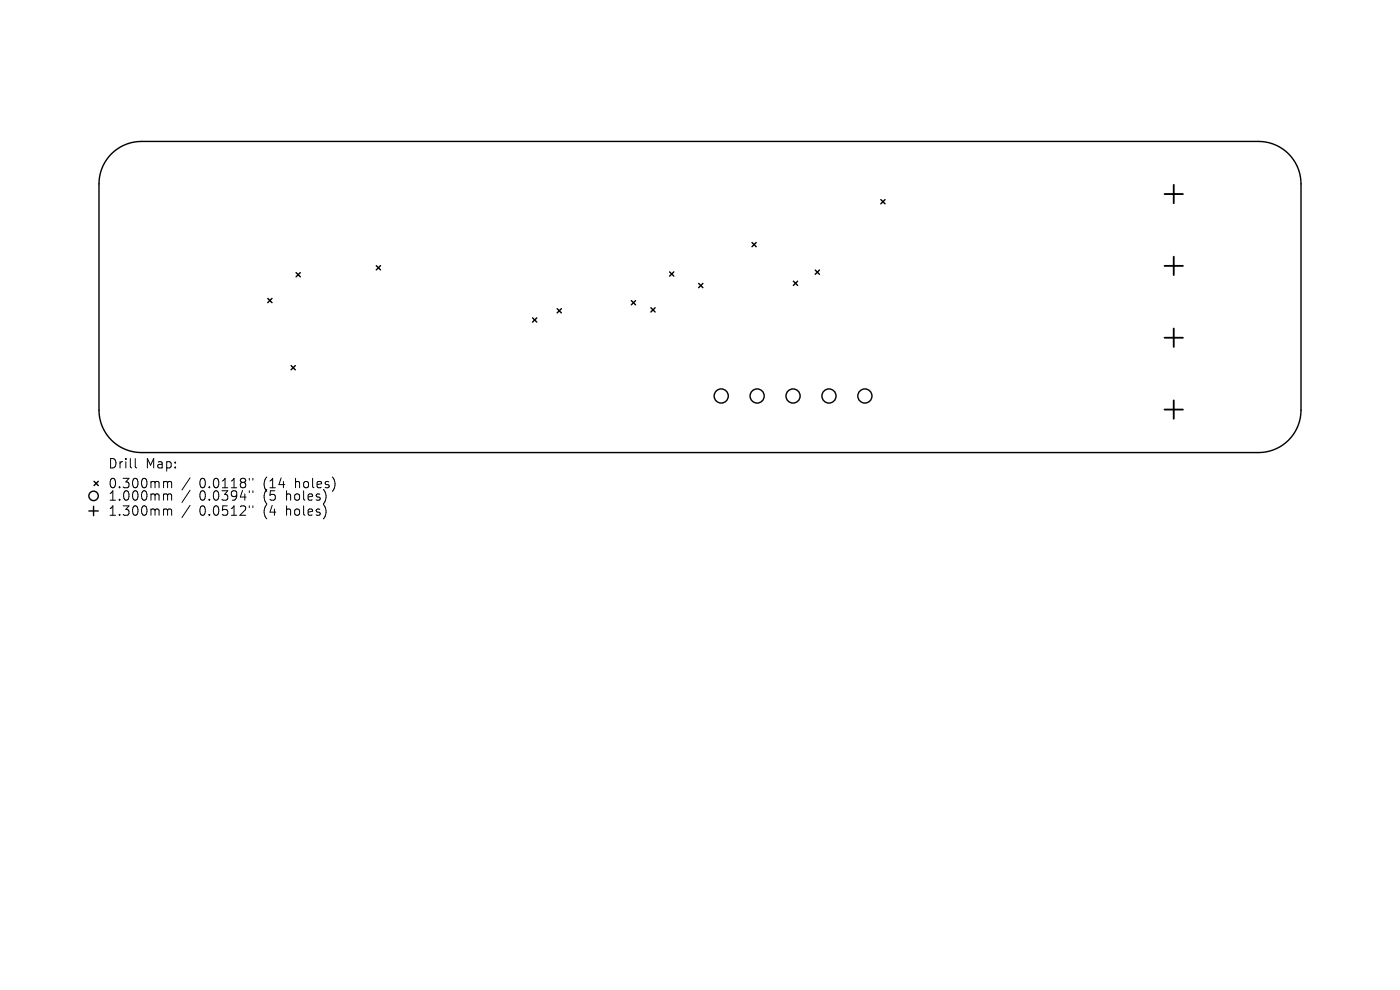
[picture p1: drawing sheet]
<svg xmlns="http://www.w3.org/2000/svg" width="297mm" height="210mm" viewBox="0 0 297 210" stroke-linecap="round" stroke-linejoin="round" font-family="sans-serif">
<defs><g id="words">
<g font-size="2.8">
<text x="22.9" y="99.7">Drill</text>
<text x="30.9" y="99.7">Map:</text>
<text x="22.9" y="103.9">0.300mm</text>
<text x="22.9" y="106.5">1.000mm</text>
<text x="42.3" y="103.9">0.0118&quot;</text>
<text x="42.3" y="106.5">0.0394&quot;</text>
<text x="56" y="103.9">(14</text>
<text x="56" y="106.5">(5</text>
<text x="61" y="106.5">holes)</text>
<text x="62.9" y="103.9">holes)</text>
<text x="22.9" y="109.7">1.300mm</text>
<text x="42.3" y="109.7">0.0512&quot;</text>
<text x="56" y="109.7">(4</text>
<text x="61" y="109.7">holes)</text>
</g>
</g></defs>
<g fill="none" stroke="#000" stroke-width=".3">
<path d="M23.6 32.6a9 9 0 0 1 6.4-2.6h237a9 9 0 0 1 9 9v48a9 9 0 0 1-9 9h-237a9 9 0 0 1-9-9v-48a9 9 0 0 1 2.6-6.4zM62.8 57.8l.9 .9M63.7 57.8l-.9 .9M79.8 56.4l.9 .9M80.7 56.4l-.9 .9M142.1 57.7l.9 .9M143 57.7l-.9 .9M159.5 51.4l.9 .9M160.4 51.4l-.9 .9M168.3 59.6l.9 .9M169.2 59.6l-.9 .9M172.9 57.3l.9 .9"/>
<path d="M173.8 57.3l-.9 .9M186.9 42.3l.9 .9M187.8 42.3l-.9 .9M56.8 63.3l.9 .9M57.7 63.3l-.9 .9M61.7 77.6l.9 .9M62.6 77.6l-.9 .9M113 67.4l.9 .9M113.9 67.4l-.9 .9M118.2 65.5l.9 .9M119.1 65.5l-.9 .9M133.9 63.8l.9 .9"/>
<path d="M134.8 63.8l-.9 .9M138.1 65.3l.9 .9M139 65.3l-.9 .9M148.2 60.1l.9 .9M149.1 60.1l-.9 .9M18.9 108.4h2M19.9 107.4v2M20 102.1l.9 .9M20.9 102.1l-.9 .9"/>
<circle cx="153" cy="84" r="1.5"/>
<circle cx="160.6" cy="84" r="1.5"/>
<circle cx="168.2" cy="84" r="1.5"/>
<circle cx="175.9" cy="84" r="1.5"/>
<circle cx="183.5" cy="84" r="1.5"/>
<circle cx="19.9" cy="105.2" r="1"/>
</g>
<path d="M249 39.2v3.9M247.1 41.2h3.9M247.1 56.4h3.9M249 54.5v3.9M247.1 71.6h3.9M249 69.7v3.9M247.1 86.9h3.9M249 84.9v3.9" fill="none" stroke="#000" stroke-width=".39"/>
<g fill="none" stroke="#000" stroke-width=".21">
<path d="M28.7 97.3v1.7l.3 .3M35 102.1h.3l.3 .3M35 104.8h.3l.3 .3M35 108l.5 .1 .1 .2M35.6 102.4l.2-.3 .5 .1 .1 1.3M35.6 102.4v1.1M35.6 105.1v1M35.6 108.3v1M35.6 105.1l.2-.3 .5 .1 .1 1.2M35.6 108.3l.2-.3 .5 .1 .1 1.2M40.3 101.4l-1.7 2.5M40.3 104l-1.7 2.6"/>
<path d="M40.3 107.2l-1.7 2.6M52.9 101.5v.3M52.9 104.1v.4M52.9 107.3v.4M53.6 101.5v.3M53.6 104.1v.4M53.6 107.3v.4"/>
</g>
<use href="#words"/>
</svg>
